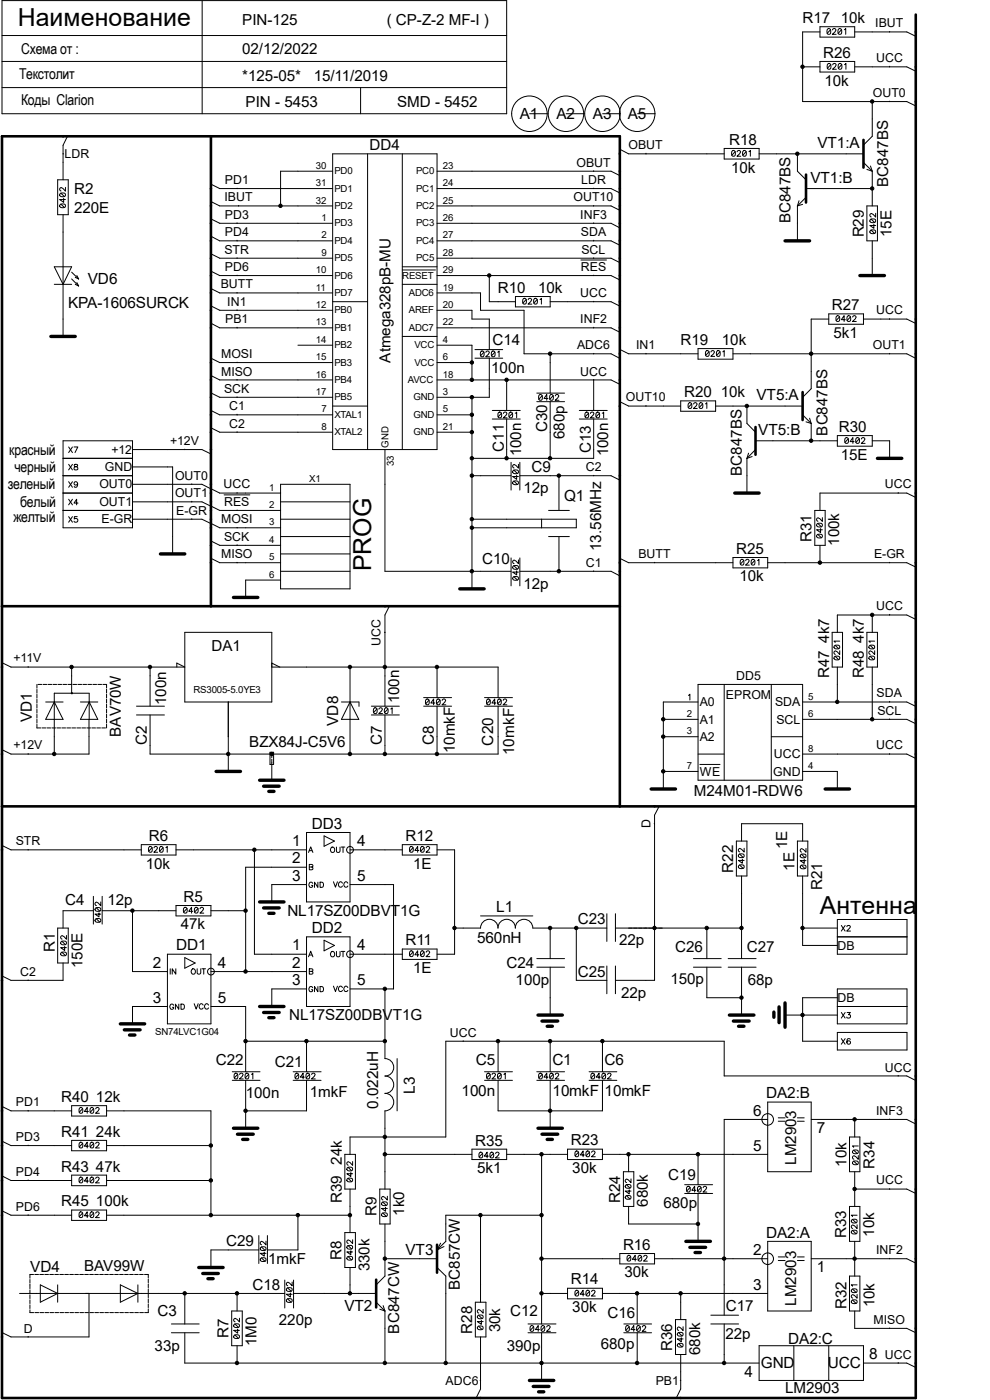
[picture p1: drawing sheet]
<svg xmlns="http://www.w3.org/2000/svg" width="210mm" height="297mm" viewBox="0 0 210 297" stroke-linecap="round" stroke-linejoin="round" font-family="sans-serif">
<defs><g id="words">
<g font-size="5.3">
<text x="3.8" y="5.6">Наименование</text>
<text x="78.7" y="121.2" transform="rotate(-90 78.7 121.2)">PROG</text>
<text x="173.9" y="193.9">Антенна</text>
</g>
<g font-size="3.3">
<text x="110.3" y="25.2">A1</text>
<text x="118" y="25.2">A2</text>
<text x="125.8" y="25.2">A3</text>
<text x="133.2" y="25.2">A5</text>
<text x="173.4" y="31.5">VT1:A</text>
<text x="171.9" y="38.8">VT1:B</text>
<text x="14.4" y="65.4">KPA-1606SURCK</text>
<text x="18.6" y="60.2">VD6</text>
<text x="160.5" y="85">VT5:A</text>
<text x="160.9" y="92.4">VT5:B</text>
<text x="119.7" y="106.4">Q1</text>
<text x="127.5" y="116.9" transform="rotate(-90 127.5 116.9)">13.56MHz</text>
<text x="6.8" y="153.2" transform="rotate(-90 6.8 153.2)">VD1</text>
<text x="71.8" y="154" transform="rotate(-90 71.8 154)">VD8</text>
<text x="92" y="158" transform="rotate(-90 92 158)">C8</text>
<text x="96.5" y="159.9" transform="rotate(-90 96.5 159.9)">10mkF</text>
<text x="104.6" y="158.2" transform="rotate(-90 104.6 158.2)">C20</text>
<text x="109" y="160.2" transform="rotate(-90 109 160.2)">10mkF</text>
<text x="62" y="179.5">1</text>
<text x="66.2" y="175.8">DD3</text>
<text x="75.7" y="179.5">4</text>
<text x="62" y="183.2">2</text>
<text x="62" y="186.9">3</text>
<text x="75.7" y="186.9">5</text>
<text x="61" y="194.3">NL17SZ00DBVT1G</text>
<text x="66.2" y="198">DD2</text>
<text x="105.3" y="193.5">L1</text>
<text x="37.4" y="201.6">DD1</text>
<text x="62" y="201.6">1</text>
<text x="75.7" y="201.6">4</text>
<text x="101.2" y="200.2">560nH</text>
<text x="32.4" y="205.3">2</text>
<text x="46.2" y="205.3">4</text>
<text x="62" y="209">3</text>
<text x="62" y="205.3">2</text>
<text x="75.7" y="209">5</text>
<text x="32.4" y="212.7">3</text>
<text x="46.2" y="212.7">5</text>
<text x="101" y="226">C5</text>
<text x="117.2" y="226">C1</text>
<text x="128.3" y="226">C6</text>
<text x="88" y="232" transform="rotate(-90 88 232)">L3</text>
<text x="97.9" y="232.6">100n</text>
<text x="117.2" y="232.6">10mkF</text>
<text x="128.3" y="232.6">10mkF</text>
<text x="162.5" y="233">DA2:B</text>
<text x="80.2" y="235.3" transform="rotate(-90 80.2 235.3)">0.022uH</text>
<text x="159.8" y="236.7">6</text>
<text x="159.8" y="244.1">5</text>
<text x="173.3" y="240.4">7</text>
<text x="162.5" y="262.6">DA2:A</text>
<text x="6.4" y="269.9">VD4</text>
<text x="86" y="266.2">VT3</text>
<text x="159.8" y="266.2">2</text>
<text x="173.3" y="269.9">1</text>
<text x="159.8" y="273.6">3</text>
<text x="73.1" y="278">VT2</text>
<text x="167.2" y="285.1">DA2:C</text>
<text x="157.9" y="292.1">4</text>
<text x="161.4" y="290.2">GND</text>
<text x="175.6" y="290.2">UCC</text>
<text x="184.4" y="288.4">8</text>
</g>
<g font-size="3.2">
<text x="51.4" y="5.3">PIN-125</text>
<text x="82" y="5.3">( CP-Z-2 MF-I )</text>
<text x="170.2" y="4.9">R17</text>
<text x="178.4" y="4.9">10k</text>
<text x="4.5" y="11.5">Схема от :</text>
<text x="51.4" y="11.6">02/12/2022</text>
<text x="4" y="16.7">Текстолит</text>
<text x="51.4" y="17.1">*125-05*</text>
<text x="66.6" y="17.1">15/11/2019</text>
<text x="174.6" y="12.2">R26</text>
<text x="4.5" y="22.2">Коды Clarion</text>
<text x="52.1" y="22.6">PIN - 5453</text>
<text x="84.2" y="22.6">SMD - 5452</text>
<text x="174.9" y="18.2">10k</text>
<text x="78.4" y="31.9">DD4</text>
<text x="154.7" y="30.7">R18</text>
<text x="15.7" y="41.1">R2</text>
<text x="155.1" y="36.7">10k</text>
<text x="188.4" y="39.6" transform="rotate(-90 188.4 39.6)">BC847BS</text>
<text x="15.7" y="45.2">220E</text>
<text x="167.7" y="47.4" transform="rotate(-90 167.7 47.4)">BC847BS</text>
<text x="183.2" y="50.4" transform="rotate(-90 183.2 50.4)">R29</text>
<text x="189.1" y="50.2" transform="rotate(-90 189.1 50.2)">15E</text>
<text x="105.6" y="62.1">R10</text>
<text x="114.1" y="62.1">10k</text>
<text x="176.5" y="65.8">R27</text>
<text x="176.8" y="71.7">5k1</text>
<text x="82.8" y="76.9" transform="rotate(-90 82.8 76.9)">Atmega328pB-MU</text>
<text x="104.5" y="73.2">C14</text>
<text x="144.4" y="73.2">R19</text>
<text x="153.2" y="73.2">10k</text>
<text x="104.2" y="79.1">100n</text>
<text x="145.1" y="84.3">R20 10k</text>
<text x="106.8" y="95.8" transform="rotate(-90 106.8 95.8)">C11</text>
<text x="116.1" y="91.7" transform="rotate(-90 116.1 91.7)">C30</text>
<text x="119.8" y="93.1" transform="rotate(-90 119.8 93.1)">680p</text>
<text x="175.5" y="92.4" transform="rotate(-90 175.5 92.4)">BC847BS</text>
<text x="178" y="91.7">R30</text>
<text x="1.9" y="96.4">красный</text>
<text x="3" y="100.1">черный</text>
<text x="110.5" y="96.8" transform="rotate(-90 110.5 96.8)">100n</text>
<text x="112.8" y="100.1">C9</text>
<text x="125.3" y="96.2" transform="rotate(-90 125.3 96.2)">C13</text>
<text x="129" y="96.8" transform="rotate(-90 129 96.8)">100n</text>
<text x="157.4" y="100.9" transform="rotate(-90 157.4 100.9)">BC847BS</text>
<text x="178.4" y="97.6">15E</text>
<text x="1.7" y="103.8">зеленый</text>
<text x="4.3" y="107.5">белый</text>
<text x="111" y="104.6">12p</text>
<text x="2.8" y="110.8">желтый</text>
<text x="102.3" y="119.7">C10</text>
<text x="156.2" y="117.5">R25</text>
<text x="172.2" y="115" transform="rotate(-90 172.2 115)">R31</text>
<text x="178.1" y="115.8" transform="rotate(-90 178.1 115.8)">100k</text>
<text x="111" y="124.9">12p</text>
<text x="156.8" y="123.4">10k</text>
<text x="175.9" y="136.4" transform="rotate(-90 175.9 136.4)">4k7</text>
<text x="183.3" y="136.4" transform="rotate(-90 183.3 136.4)">4k7</text>
<text x="44.9" y="138.2">DA1</text>
<text x="175.9" y="143.8" transform="rotate(-90 175.9 143.8)">R47</text>
<text x="183.3" y="143.8" transform="rotate(-90 183.3 143.8)">R48</text>
<text x="35.2" y="149.6" transform="rotate(-90 35.2 149.6)">100n</text>
<text x="84.7" y="149.2" transform="rotate(-90 84.7 149.2)">100n</text>
<text x="25.7" y="156.3" transform="rotate(-90 25.7 156.3)">BAV70W</text>
<text x="31.2" y="158" transform="rotate(-90 31.2 158)">C2</text>
<text x="52.9" y="158.5">BZX84J-C5V6</text>
<text x="81" y="158" transform="rotate(-90 81 158)">C7</text>
<text x="147.2" y="168.8">M24M01-RDW6</text>
<text x="31.6" y="178.4">R6</text>
<text x="86" y="178.4">R12</text>
<text x="30.9" y="184.3">10k</text>
<text x="87.6" y="184.3">1E</text>
<text x="155.5" y="185.1" transform="rotate(-90 155.5 185.1)">R22</text>
<text x="167" y="180.2" transform="rotate(-90 167 180.2)">1E</text>
<text x="168.5" y="184.7" transform="rotate(-90 168.5 184.7)">1E</text>
<text x="38.9" y="191.3">R5</text>
<text x="174.4" y="188.8" transform="rotate(-90 174.4 188.8)">R21</text>
<text x="13.8" y="192.1">C4</text>
<text x="22.8" y="192.1">12p</text>
<text x="38.4" y="197.2">47k</text>
<text x="122.6" y="196.1">C23</text>
<text x="11.6" y="201.9" transform="rotate(-90 11.6 201.9)">R1</text>
<text x="86" y="200.5">R11</text>
<text x="131.4" y="200.5">22p</text>
<text x="143.3" y="202">C26</text>
<text x="158.4" y="202">C27</text>
<text x="17.5" y="205.4" transform="rotate(-90 17.5 205.4)">150E</text>
<text x="87.6" y="206.4">1E</text>
<text x="107.4" y="205.4">C24</text>
<text x="109.4" y="209">100p</text>
<text x="122.6" y="207.2">C25</text>
<text x="142.2" y="208.7">150p</text>
<text x="158.7" y="209">68p</text>
<text x="131.7" y="211.6">22p</text>
<text x="61.3" y="216.5">NL17SZ00DBVT1G</text>
<text x="45.8" y="226">C22</text>
<text x="58.3" y="226.4">C21</text>
<text x="13" y="233.8">R40</text>
<text x="20.4" y="233.8">12k</text>
<text x="52.2" y="233">100n</text>
<text x="65.7" y="232.7">1mkF</text>
<text x="13" y="241.2">R41</text>
<text x="20.4" y="241.2">24k</text>
<text x="100.8" y="243">R35</text>
<text x="121.1" y="243">R23</text>
<text x="13" y="248.5">R43</text>
<text x="20.4" y="248.5">47k</text>
<text x="72.5" y="247.1" transform="rotate(-90 72.5 247.1)">24k</text>
<text x="101.2" y="248.9">5k1</text>
<text x="121.4" y="248.9">30k</text>
<text x="141.8" y="250.4">C19</text>
<text x="168.9" y="247.1" transform="rotate(-90 168.9 247.1)">LM2903</text>
<text x="179.6" y="247.5" transform="rotate(-90 179.6 247.5)">10k</text>
<text x="185.5" y="247.9" transform="rotate(-90 185.5 247.9)">R34</text>
<text x="13" y="255.9">R45</text>
<text x="20.4" y="255.9">100k</text>
<text x="72.5" y="255.3" transform="rotate(-90 72.5 255.3)">R39</text>
<text x="85.8" y="257.9" transform="rotate(-90 85.8 257.9)">1k0</text>
<text x="131.5" y="255.3" transform="rotate(-90 131.5 255.3)">R24</text>
<text x="137.5" y="256" transform="rotate(-90 137.5 256)">680k</text>
<text x="140.8" y="256.3">680p</text>
<text x="79.9" y="258.1" transform="rotate(-90 79.9 258.1)">R9</text>
<text x="179.5" y="262.7" transform="rotate(-90 179.5 262.7)">R33</text>
<text x="185.5" y="262.3" transform="rotate(-90 185.5 262.3)">10k</text>
<text x="17.8" y="269.6">BAV99W</text>
<text x="48" y="264.4">C29</text>
<text x="56.9" y="268.1">1mkF</text>
<text x="72.5" y="267.3" transform="rotate(-90 72.5 267.3)">R8</text>
<text x="78.4" y="269.7" transform="rotate(-90 78.4 269.7)">330k</text>
<text x="132.2" y="265.1">R16</text>
<text x="53.6" y="273.6">C18</text>
<text x="97.6" y="273.7" transform="rotate(-90 97.6 273.7)">BC857CW</text>
<text x="121.1" y="272.5">R14</text>
<text x="132.5" y="271">30k</text>
<text x="33.4" y="279.2">C3</text>
<text x="59.2" y="281">220p</text>
<text x="108.2" y="279.2">C12</text>
<text x="121.4" y="278.4">30k</text>
<text x="128.9" y="279.5">C16</text>
<text x="154" y="278.1">C17</text>
<text x="168.9" y="277" transform="rotate(-90 168.9 277)">LM2903</text>
<text x="179.6" y="277.8" transform="rotate(-90 179.6 277.8)">R32</text>
<text x="185.5" y="277.4" transform="rotate(-90 185.5 277.4)">10k</text>
<text x="32.8" y="286.6">33p</text>
<text x="48.5" y="283.9" transform="rotate(-90 48.5 283.9)">R7</text>
<text x="54.4" y="285.6" transform="rotate(-90 54.4 285.6)">1M0</text>
<text x="84.7" y="282.9" transform="rotate(-90 84.7 282.9)">BC847CW</text>
<text x="100.2" y="283" transform="rotate(-90 100.2 283)">R28</text>
<text x="106.1" y="282.7" transform="rotate(-90 106.1 282.7)">30k</text>
<text x="107.5" y="286.6">390p</text>
<text x="127.5" y="286.2">680p</text>
<text x="142.6" y="286.6" transform="rotate(-90 142.6 286.6)">R36</text>
<text x="148.5" y="287.4" transform="rotate(-90 148.5 287.4)">680k</text>
<text x="153.9" y="284">22p</text>
<text x="166.5" y="295.4">LM2903</text>
</g>
<g font-size="2.6">
<text x="185.7" y="5.8">IBUT</text>
<text x="185.8" y="13.2">UCC</text>
<text x="185.2" y="20.6">OUT0</text>
<text x="13.7" y="33.5">LDR</text>
<text x="122.3" y="35.3">OBUT</text>
<text x="133.3" y="31.7">OBUT</text>
<text x="47.7" y="39">PD1</text>
<text x="123.3" y="39">LDR</text>
<text x="47.6" y="42.7">IBUT</text>
<text x="47.7" y="46.4">PD3</text>
<text x="121.7" y="42.7">OUT10</text>
<text x="123.1" y="46.4">INF3</text>
<text x="47.6" y="53.8">STR</text>
<text x="47.7" y="50.1">PD4</text>
<text x="123.2" y="50.1">SDA</text>
<text x="123.4" y="53.8">SCL</text>
<text x="47.7" y="57.5">PD6</text>
<text x="123.2" y="57.5">RES</text>
<text x="46.8" y="61.2">BUTT</text>
<text x="48.2" y="64.9">IN1</text>
<text x="123.1" y="63">UCC</text>
<text x="47.8" y="68.6">PB1</text>
<text x="123.1" y="68.6">INF2</text>
<text x="185.8" y="66.7">UCC</text>
<text x="46.9" y="75.9">MOSI</text>
<text x="122.4" y="74.1">ADC6</text>
<text x="135" y="74.1">IN1</text>
<text x="185.2" y="74.1">OUT1</text>
<text x="46.9" y="79.7">MISO</text>
<text x="47.5" y="83.4">SCK</text>
<text x="123.1" y="79.7">UCC</text>
<text x="48.6" y="87">C1</text>
<text x="132.8" y="85.2">OUT10</text>
<text x="36.1" y="94.4">+12V</text>
<text x="48.6" y="90.7">C2</text>
<text x="22.3" y="99.9">GND</text>
<text x="23.6" y="96.3">+12</text>
<text x="37.1" y="101.8">OUT0</text>
<text x="124.2" y="99.9">C2</text>
<text x="21.1" y="103.6">OUT0</text>
<text x="21.1" y="107.4">OUT1</text>
<text x="37.1" y="105.5">OUT1</text>
<text x="47.4" y="103.6">UCC</text>
<text x="47.5" y="107.4">RES</text>
<text x="187.7" y="103.6">UCC</text>
<text x="21.5" y="111">E-GR</text>
<text x="37.4" y="109.2">E-GR</text>
<text x="46.9" y="111">MOSI</text>
<text x="46.9" y="118.4">MISO</text>
<text x="47.5" y="114.7">SCK</text>
<text x="135.4" y="118.4">BUTT</text>
<text x="185.4" y="118.4">E-GR</text>
<text x="124.2" y="120.3">C1</text>
<text x="185.8" y="129.5">UCC</text>
<text x="80.7" y="137" transform="rotate(-90 80.7 137)">UCC</text>
<text x="2.8" y="140.5">+11V</text>
<text x="148.5" y="149.8">A0</text>
<text x="154" y="148.3">EPROM</text>
<text x="156.2" y="144.3">DD5</text>
<text x="164.4" y="149.8">SDA</text>
<text x="186" y="148">SDA</text>
<text x="148.5" y="153.5">A1</text>
<text x="164.7" y="153.5">SCL</text>
<text x="186.1" y="151.6">SCL</text>
<text x="2.8" y="159">+12V</text>
<text x="148.5" y="157.2">A2</text>
<text x="164.2" y="160.9">UCC</text>
<text x="185.8" y="159">UCC</text>
<text x="148.5" y="164.5">WE</text>
<text x="164" y="164.5">GND</text>
<text x="3.3" y="179.3">STR</text>
<text x="138" y="175.7" transform="rotate(-90 138 175.7)">D</text>
<text x="177.6" y="201.5">DB</text>
<text x="4.3" y="207">C2</text>
<text x="177.6" y="212.6">DB</text>
<text x="95.4" y="219.9">UCC</text>
<text x="187.7" y="227.3">UCC</text>
<text x="3.4" y="234.7">PD1</text>
<text x="185.8" y="236.6">INF3</text>
<text x="3.4" y="242.1">PD3</text>
<text x="3.4" y="249.5">PD4</text>
<text x="185.8" y="251.3">UCC</text>
<text x="3.4" y="256.8">PD6</text>
<text x="185.8" y="266.1">INF2</text>
<text x="185.3" y="280.8">MISO</text>
<text x="5" y="282.7">D</text>
<text x="94.5" y="293.8">ADC6</text>
<text x="139.1" y="293.8">PB1</text>
<text x="187.7" y="288.2">UCC</text>
</g>
<g font-size="2">
<text x="67" y="35.8">30</text>
<text x="93.9" y="35.8">23</text>
<text x="67" y="39.5">31</text>
<text x="71" y="40.7">PD1</text>
<text x="71" y="37">PD0</text>
<text x="88.3" y="40.7">PC1</text>
<text x="88.3" y="37">PC0</text>
<text x="93.9" y="39.5">24</text>
<text x="67" y="43.2">32</text>
<text x="68.2" y="46.9">1</text>
<text x="71" y="44.4">PD2</text>
<text x="88.3" y="44.4">PC2</text>
<text x="93.9" y="43.2">25</text>
<text x="93.9" y="46.9">26</text>
<text x="68.2" y="50.6">2</text>
<text x="71" y="51.7">PD4</text>
<text x="71" y="48">PD3</text>
<text x="88.3" y="51.7">PC4</text>
<text x="88.3" y="48">PC3</text>
<text x="93.9" y="50.6">27</text>
<text x="67" y="58">10</text>
<text x="68.2" y="54.3">9</text>
<text x="71" y="55.5">PD5</text>
<text x="71" y="59.1">PD6</text>
<text x="85.3" y="59.1">RESET</text>
<text x="88.3" y="55.5">PC5</text>
<text x="93.9" y="54.3">28</text>
<text x="93.9" y="58">29</text>
<text x="67" y="65.3">12</text>
<text x="67" y="61.6">11</text>
<text x="71" y="62.8">PD7</text>
<text x="86.7" y="62.8">ADC6</text>
<text x="93.9" y="65.3">20</text>
<text x="93.9" y="61.6">19</text>
<text x="67" y="69">13</text>
<text x="71" y="66.5">PB0</text>
<text x="71" y="70.2">PB1</text>
<text x="86.7" y="66.5">AREF</text>
<text x="86.7" y="70.2">ADC7</text>
<text x="93.9" y="69">22</text>
<text x="67" y="76.4">15</text>
<text x="67" y="72.7">14</text>
<text x="71" y="77.6">PB3</text>
<text x="71" y="73.9">PB2</text>
<text x="87.9" y="77.6">VCC</text>
<text x="87.9" y="73.9">VCC</text>
<text x="93.9" y="76.4">6</text>
<text x="93.9" y="72.7">4</text>
<text x="67" y="83.8">17</text>
<text x="67" y="80.1">16</text>
<text x="71" y="81.3">PB4</text>
<text x="86.5" y="81.3">AVCC</text>
<text x="93.9" y="83.8">3</text>
<text x="93.9" y="80.1">18</text>
<text x="68.2" y="87.5">7</text>
<text x="71" y="85">PB5</text>
<text x="71" y="88.6">XTAL1</text>
<text x="87.7" y="85">GND</text>
<text x="87.7" y="88.6">GND</text>
<text x="93.9" y="87.5">5</text>
<text x="68.2" y="91.2">8</text>
<text x="71" y="92.4">XTAL2</text>
<text x="82.4" y="95" transform="rotate(-90 82.4 95)">GND</text>
<text x="87.7" y="92.4">GND</text>
<text x="93.9" y="91.2">21</text>
<text x="83.6" y="98.9" transform="rotate(-90 83.6 98.9)">33</text>
<text x="57.1" y="104.1">1</text>
<text x="57.1" y="107.8">2</text>
<text x="65.6" y="102.3">X1</text>
<text x="57.1" y="111.5">3</text>
<text x="57.1" y="115.2">4</text>
<text x="57.1" y="118.9">5</text>
<text x="57.1" y="122.6">6</text>
<text x="41.1" y="146.9">RS3005-5.0YE3</text>
<text x="171.4" y="148.4">5</text>
<text x="145.7" y="152.1">2</text>
<text x="145.7" y="155.8">3</text>
<text x="171.4" y="152.1">6</text>
<text x="171.4" y="159.5">8</text>
<text x="145.7" y="163.2">7</text>
<text x="171.4" y="163.2">4</text>
<text x="32.9" y="219.7">SN74LVC1G04</text>
</g>
</g></defs>
<g fill="none" stroke="#000" stroke-width=".21">
<path d="M.4 .1h107.1v24h-107.1zM.4 13h107.1M.4 18.6h107.1M.4 7.5h107.1M42.9 .1v24M76.5 18.6v5.5M170.3 14.2h3.6M173.9 6.8h-3.6v14.7h22.1l1.9 1M173.9 5.7h7.4v2.2h-7.4zM173.9 13h7.4v2.3h-7.4zM175.6 6.1a.37 .37 0 0 1 .6 .2v.8l-.1 .1h-.5l-.2-.4zM175.6 13.5a.37 .37 0 0 1 .6 .2v.8l-.1 .1h-.5l-.1-.4z"/>
<path d="M176.2 6.3l-.7 .8M176.2 13.7l-.7 .8M176.6 6.4a.36 .36 0 0 1 .4-.4 .36 .36 0 0 1 .3 .4l-.7 .9h.8M176.7 13.8a.36 .36 0 0 1 .4-.4 .36 .36 0 0 1 .3 .4l-.8 .9h.8M177.9 6.1a.37 .37 0 0 1 .6 .2v.8l-.1 .1h-.5l-.1-.4zM178 13.5a.37 .37 0 0 1 .6 .2v.8l-.2 .1h-.4l-.2-.4zM178.5 6.3l-.7 .8M178.6 13.7l-.8 .8M179.1 6.3l.3-.2v1.2M179.2 13.7l.3-.2v1.2M181.3 14.2h11.1l1.9 .9M181.3 6.8h11.1l1.9 .9"/>
<path d="M188.7 6.7v.1M188.7 14.1v.1M12.2 38.1h2.3v7.5h-2.3zM13.4 32.6h.1M13.9 39.8v.8l-.9-.8a.36 .36 0 0 0-.4 .3 .36 .36 0 0 0 .4 .4M14.3 28.9l-.9 1.9v7.3M44.7 39.1l1.9 .9h24M50.3 39.9v.1M70.6 32.6h22.1v62.8h-22.1zM70.6 36.3h-11.1v7.4M78 32.6v62.8M85.3 32.6v62.8"/>
<path d="M92.7 36.3h36.9l1.9 1M112.4 24.1h3.6M120.1 24.1h3.7M125.9 36.2v.1M125.9 39.9v.1M127.8 24.1h3.7M131.5 31.7l1.8 .9h20.3M135.3 24.1h3.6M137 32.5v.1M153.6 31.5h7.4v2.2h-7.4zM155.4 32a.37 .37 0 0 1 .6 .2v.7l-.2 .2h-.4l-.2-.5zM156 32.2l-.8 .7"/>
<path d="M156.4 32.2a.36 .36 0 0 1 .4-.3 .36 .36 0 0 1 .3 .4l-.8 .8h.8M157.7 32a.37 .37 0 0 1 .6 .2v.7l-.1 .2h-.5l-.2-.5zM158.3 32.2l-.7 .7M158.9 32.2l.3-.3v1.2M161 32.6h22.2M169.2 32.6v3.7l1.8 1.8M183.2 34.5l1.8 1.8M183.9 35.9l1.1 .4M184.7 35.2l.3 1.1M185 21.5v7.4l-1.8 1.9M185 36.3v7.4M188.7 21.5h.1"/>
<path d="M11.5 56.6h3.7l-1.8 3.7zM12.7 43.4l1-.1 .2 .3a.63 .63 0 0 1-.6 .5 .63 .63 0 0 1-.6-.5zM12.7 41.1l1-.1 .2 .3a.63 .63 0 0 1-.6 .4 .63 .63 0 0 1-.6-.4zM12.9 43.3l.8 .7M12.9 41l.8 .7M13.4 45.6v25.8M13.5 42.1v.8l-.8-.6h1.2M15.2 57.7l1.5 1.5M15.2 59.2l1.5 1.5M16 58.8l.7 .4M16.3 58.5l.4 .7M16.3 59.9l.4 .8"/>
<path d="M44.7 57.5l1.9 1h24M44.7 50.1l1.9 1h24M44.7 53.8l1.9 1h24M44.7 46.4l1.9 1h24M44.7 42.8l1.9 .9h24M50.3 47.3v.1M50.3 51v.1M50.3 54.7v.1M50.3 58.4v.1M50.6 43.6v.1M85.3 56.6h7.4M85.3 57.3h7.1"/>
<path d="M92.7 58.5h36.9l1.9 .9M92.7 51.1h36.9l1.9 .9M92.7 47.4h36.9l1.9 .9M92.7 40h36.9l1.9 .9M92.7 43.7h36.9l1.9 .9M92.7 54.8h36.9l1.9 .9M103.8 58.5v5.5h5.5M123.2 55.2h5.5M125.9 43.6v.1M125.9 47.3v.1M125.9 51v.1M125.9 54.7v.1"/>
<path d="M125.9 58.4v.1M169.2 43.7v7.4M169.5 42.6l-.3 1.1M170.3 43.3l-1.1 .4M171 40h14M171 41.9l-1.8 1.8M183.9 43.7h2.2v7.4h-2.2zM184.6 48.9l.9-.1 .3 .3a.63 .63 0 0 1-.7 .5 .63 .63 0 0 1-.6-.5zM184.6 46.6l.9-.1 .3 .3a.63 .63 0 0 1-.7 .5 .63 .63 0 0 1-.6-.5zM184.8 48.8l.7 .7M184.8 46.5l.7 .7M185 51.1v7.4"/>
<path d="M185.4 47.6v.8l-.9-.6h1.3M185.8 45.3v.8l-.9-.8a.36 .36 0 0 0-.4 .3 .36 .36 0 0 0 .3 .4M11.5 60.3h3.7M16 60.3l.7 .4M44.7 79.7l1.9 .9h24M44.7 76l1.9 .9h24M44.7 68.6l1.9 1h24M44.7 64.9l1.9 .9h24M44.7 61.2l1.9 .9h24M50.3 62.1h.1M50.3 65.7v.1M50.3 69.4v.2"/>
<path d="M50.3 76.8v.1M63.2 73.2h7.4M70.6 64h7.4M85.3 60.3h7.4M85.3 71.4h7.4M92.7 62.1h9.2v3.7h9.3v9.3h18.4l1.9 .9M92.7 65.8h7.4v1.9h3.7v6.5M92.7 73.2h7.4v7.4M92.7 69.6h36.9l1.9 .9M92.7 76.9h7.4M100.8 76h5.8M100.8 74.2h5.8"/>
<path d="M102.1 74.5a.37 .37 0 0 1 .6 .2v.8l-.2 .1h-.4l-.2-.4zM102.7 74.7l-.8 .8M103.1 74.8a.36 .36 0 0 1 .4-.3 .36 .36 0 0 1 .3 .3l-.8 .9h.8M103.8 76v8.3h-11.1M104.4 74.5a.37 .37 0 0 1 .6 .2v.8l-.1 .1h-.5l-.2-.4zM105 74.7l-.7 .8M105.6 74.7l.3-.2v1.2M109.3 62.9h7.4v2.2h-7.4zM111 63.4a.37 .37 0 0 1 .6 .1v.8l-.1 .2h-.5l-.1-.5zM111.6 63.5l-.7 .8M112.1 63.6a.36 .36 0 0 1 .4-.3 .36 .36 0 0 1 .3 .4l-.8 .8h.8M113.4 63.4a.37 .37 0 0 1 .6 .1v.8l-.2 .2h-.4l-.2-.5z"/>
<path d="M114 63.5l-.8 .8M114.6 63.5l.3-.2v1.2M116.7 75.1v8.3M116.7 64h12.9l1.9 .9M125.9 63.9v.1M125.9 69.4v.2M125.9 75v.1M131.5 74.1l1.8 1h14.8M137 75v.1M148.1 74h7.4v2.2h-7.4zM149.8 74.5a.37 .37 0 0 1 .6 .1v.8l-.1 .2h-.5l-.2-.5zM150.4 74.6l-.7 .8"/>
<path d="M150.8 74.7a.36 .36 0 0 1 .4-.3 .36 .36 0 0 1 .4 .4l-.8 .8h.8M152.1 74.5a.37 .37 0 0 1 .6 .1v.8l-.1 .2h-.5l-.1-.5zM152.7 74.6l-.7 .8M153.3 74.6l.3-.2v1.2M155.5 75.1h36.9l1.9 .9M175.8 67.7h-3.7v14.8l-1.8 1.8M175.8 66.6h7.4v2.2h-7.4zM177.5 67.1a.37 .37 0 0 1 .6 .1v.8l-.1 .2h-.5l-.2-.5zM178.1 67.2l-.7 .8M179.3 67.8h-.8l.6-.8v1.2M179.8 67.1a.37 .37 0 0 1 .6 .1v.8l-.1 .2h-.5l-.1-.5zM180.4 67.2l-.7 .8"/>
<path d="M180.9 67.3a.36 .36 0 0 1 .4-.3 .36 .36 0 0 1 .3 .4l-.8 .8h.9M183.2 67.7h9.2l1.9 .9M188.7 67.6v.1M188.7 75v.1M13.4 93.5h14.7v18.5h-14.7zM13.4 97.2h14.7M14.6 98.5l.8 1.2M14.6 94.8l.8 1.2M15.4 98.5l-.8 1.2M15.4 94.8l-.8 1.2M15.7 94.8h.8l-.6 1.2M15.8 98.6v.3l.5 .2 .2 .2a.38 .38 0 0 1-.5 .4 .38 .38 0 0 1-.1-.6l.4-.1 .2-.3-.3-.2z"/>
<path d="M28.1 95.4h14.7l1.9 .9M28.1 99.1h8.5v18.4M39.2 95.3v.1M44.7 90.8l1.9 .9h24M44.7 87.1l1.9 .9h24M44.7 83.4l1.9 .9h24M50.3 80.5v.1M50.3 84.2v.1M50.3 87.9v.1M50.3 91.6v.1M70.6 86.1h7.4M81.7 95.4v25.8h26.7"/>
<path d="M92.7 80.6h36.9l1.9 .9M92.7 91.7h7.4M92.7 88h7.4M100.1 84.3v40.6M104.4 88.9h6M104.4 87.1h6M105.8 87.5a.37 .37 0 0 1 .6 .2v.7l-.1 .2h-.5l-.2-.5zM106.4 87.7l-.7 .7M106.8 87.7a.36 .36 0 0 1 .4-.3 .36 .36 0 0 1 .3 .4l-.7 .8h.8M107.5 80.6v6.5M107.5 88.9v8.3M108.1 87.5a.37 .37 0 0 1 .6 .2v.7l-.1 .2h-.5l-.2-.5z"/>
<path d="M108.4 98.1v5.9M108.7 87.7l-.7 .7M108.8 99.9l1-.2 .2 .3a.63 .63 0 0 1-.6 .5 .63 .63 0 0 1-.6-.5zM109 99.7l.8 .8M109.3 87.7l.3-.3v1.2M110 98.5v.8l-.9-.7a.36 .36 0 0 0-.4 .3 .36 .36 0 0 0 .4 .4M110.3 98.1v5.9M113.9 83.4h5.9M113.9 85.2h5.9M114.4 83.8a.37 .37 0 0 1 .6 .1v.8l-.1 .2h-.5l-.1-.5zM115 83.9l-.7 .8M116.2 84.5h-.8l.6-.8v1.2"/>
<path d="M116.7 85.2v12M116.8 83.8a.37 .37 0 0 1 .5 .1v.8l-.1 .2h-.4l-.2-.5zM117.3 83.9l-.7 .8M117.8 84a.36 .36 0 0 1 .4-.3 .36 .36 0 0 1 .3 .4l-.7 .8h.8M122.9 88.9h5.9M122.9 87.1h5.9M124.2 87.5a.37 .37 0 0 1 .6 .2v.7l-.1 .2h-.5l-.1-.5zM124.8 87.7l-.7 .7M125.3 87.7a.36 .36 0 0 1 .4-.3 .36 .36 0 0 1 .3 .4l-.8 .8h.8M125.9 80.5v6.6M125.9 88.9v8.3h-25.8M126.6 87.5a.37 .37 0 0 1 .6 .2v.7l-.2 .2h-.4l-.2-.5z"/>
<path d="M127.2 87.7l-.8 .7M127.8 87.7l.3-.3v1.2M131.5 85.2l1.8 .9h11.1M137 86.1h.1M144.4 85h7.4v2.2h-7.4zM146.1 85.5a.37 .37 0 0 1 .6 .2v.7l-.1 .2h-.5l-.1-.5zM146.7 85.7l-.7 .7M147.2 85.7a.36 .36 0 0 1 .4-.3 .36 .36 0 0 1 .3 .4l-.8 .9h.8M148.5 85.5a.37 .37 0 0 1 .6 .2v.7l-.2 .2h-.4l-.2-.5zM149.1 85.7l-.8 .7M149.6 85.7l.3-.3v1.3M151.8 86.1h18.5"/>
<path d="M158.5 86.1v3.7l1.8 1.9M158.5 97.2v7.4M158.8 96.1l-.3 1.1M159.6 96.9l-1.1 .3M160.3 93.5h17.3M160.3 95.4l-1.8 1.8M170.3 88l1.8 1.8M171 89.5l1.1 .3M171.7 88.7l.4 1.1M172.1 89.8v3.7M177.6 92.4h7.4v2.3h-7.4zM179.4 92.9a.37 .37 0 0 1 .6 .2v.8l-.2 .1h-.4l-.2-.4z"/>
<path d="M180 93.1l-.8 .8M181.2 93.7h-.9l.6-.9v1.3M181.7 92.9a.37 .37 0 0 1 .6 .2v.8l-.1 .1h-.5l-.2-.4zM182.3 93.1l-.7 .8M182.8 93.1a.36 .36 0 0 1 .4-.3 .36 .36 0 0 1 .3 .4l-.8 .9h.8M185 93.5h3.7v3.7M13.4 108.3h14.7M13.4 104.6h14.7M13.4 100.9h14.7M14.6 102.2l.8 1.2M14.6 105.9l.8 1.2M14.6 109.6l.8 1.2"/>
<path d="M15.4 102.2l-.8 1.2M15.4 105.9l-.8 1.2M15.4 109.6l-.8 1.2M16.4 109.6h-.6l-.1 .5a.43 .43 0 0 1 .7 0 .43 .43 0 0 1-.1 .6 .43 .43 0 0 1-.6-.1M16.5 102.6a.38 .38 0 0 1-.5 .4 .38 .38 0 0 1-.2-.6 .38 .38 0 0 1 .6 0l.1 .2a.58 .58 0 0 1-.5 .8l-.3-.2M16.6 106.7h-.9l.6-.8v1.2M28.1 106.5h14.7l1.9 .9M28.1 110.2h14.7l1.9 .9M28.1 102.7h14.7l1.9 1M40.7 102.7h.1M40.7 106.3v.2M40.7 110.1v.1"/>
<path d="M44.7 118.4l1.9 1h12.9M44.7 114.8l1.9 .9h12.9M44.7 107.4l1.9 .9h12.9M44.7 103.7l1.9 .9h12.9M44.7 111l1.9 1h12.9M47.5 105h5.5M50.3 104.5v.1M50.3 108.2v.1M50.3 111.9v.1M50.3 115.6v.1M50.3 119.3v.1M59.5 102.7h14.8v22.2h-14.8z"/>
<path d="M59.5 110.2h14.8M59.5 106.5h14.8M59.5 113.8h14.8M59.5 117.5h14.8M100.1 100.9h8.3M100.1 110.2h22.2v1.8h-22.2M108.4 118.4v5.9M108.8 102.2l1-.1 .2 .3a.63 .63 0 0 1-.6 .4 .63 .63 0 0 1-.6-.4zM109 102.1l.8 .7M109.6 100.8v.9l-.8-.6h1.2M110 118.8v.8l-.9-.8a.36 .36 0 0 0-.4 .3 .36 .36 0 0 0 .4 .4M110.3 100.9h19.3l1.9 1"/>
<path d="M110.3 118.4v5.9M114.9 110.2v1.8M116.4 108.3h4.4M116.4 113.8h4.4M118.6 100.9v7.4M118.6 113.8v7.4M125.9 100.8v.1M131.5 118.4l1.8 1h22.2M138.9 119.3v.1M155.5 118.3h7.4v2.2h-7.4zM157.2 118.7a.37 .37 0 0 1 .6 .2v.8l-.2 .1h-.4l-.2-.4zM157.8 118.9l-.7 .8"/>
<path d="M158.2 119a.36 .36 0 0 1 .4-.4 .36 .36 0 0 1 .3 .4l-.7 .9h.8M159.5 118.7a.37 .37 0 0 1 .6 .2v.8l-.1 .1h-.5l-.2-.4zM160.1 118.9l-.7 .8M160.7 118.9l.3-.2v1.2M162.9 119.4h29.5l1.9 .9M172.8 108.3h2.2v7.4h-2.2zM173.3 113.5l.9-.1 .3 .3a.63 .63 0 0 1-.7 .4 .63 .63 0 0 1-.6-.4zM173.3 111.2l.9-.2 .3 .3a.63 .63 0 0 1-.7 .5 .63 .63 0 0 1-.6-.5zM173.5 113.4l.7 .7M173.5 111l.7 .8M173.9 115.7v3.7M174.1 112.1v.9l-.9-.6h1.3"/>
<path d="M174.5 109.8v.8l-.9-.7a.36 .36 0 0 0-.4 .3 .36 .36 0 0 0 .3 .4M188.7 119.3v.1M190.5 104.5v.1M194.3 105.5l-1.9-.9h-18.5v3.7M39.2 134.2h18.5v14.7h-18.5zM59.5 121.2h14.8M59.5 123.1h-7.4v3.6M81.6 134.2h.1M82.6 128.6l-.9 1.9v19.3M108.8 122.5l1-.2 .2 .3a.63 .63 0 0 1-.6 .5 .63 .63 0 0 1-.6-.5zM108.8 120.1l1-.1 .2 .3a.63 .63 0 0 1-.6 .5 .63 .63 0 0 1-.6-.5zM109 122.3l.8 .8"/>
<path d="M109 120l.8 .7M109.6 121.1v.9l-.8-.6h1.2M110.3 121.2h19.3l1.9 1M125.9 121.1v.1M176.5 134.2h2.2v7.3h-2.2zM177 139.4l.9-.2 .2 .3a.63 .63 0 0 1-.6 .5 .63 .63 0 0 1-.6-.5zM177 137l.9-.1 .2 .3a.63 .63 0 0 1-.6 .5 .63 .63 0 0 1-.6-.5zM177.2 139.2l.7 .8M177.2 136.9l.7 .7M178.1 138v.9l-.8-.8a.36 .36 0 0 0-.4 .3 .36 .36 0 0 0 .3 .4M178.1 136h-1.2l.3 .3M183.9 134.2h2.2v7.3h-2.2z"/>
<path d="M184.4 139.4l.9-.2 .2 .3a.63 .63 0 0 1-.6 .5 .63 .63 0 0 1-.6-.5zM184.4 137l.9-.1 .2 .3a.63 .63 0 0 1-.6 .5 .63 .63 0 0 1-.6-.5zM184.6 139.2l.7 .8M184.6 136.9l.7 .7M185 130.5v3.7M185.5 138v.9l-.8-.8a.36 .36 0 0 0-.4 .3 .36 .36 0 0 0 .3 .4M185.5 136h-1.2l.3 .3M188.7 130.3v.2M194.3 131.4l-1.9-.9h-14.8v3.7M.4 140.6l1.9 .9h36.9l-1.7-.8v.8M6 141.4v.1M6 159.9v.1"/>
<path d="M9.7 148.9h3.7M11.5 148.9l1.9 3.7h-3.7zM15.2 141.5v5.6M17.1 148.9h3.6M18.9 152.6v7.4h-16.6l-1.9-1M18.9 147.1h-7.4v12.9M18.9 148.9l1.8 3.7h-3.6zM18.9 147.1v5.5M29 149.8h5.9M29 151.7h5.9M31.8 141.5v8.3M48.4 148.9v14.8"/>
<path d="M57.3 159.6h.7v2.6h-.7zM57.7 160v.7M57.7 141.5h48v6.5M57.7 140.7l1.7 .8M72.4 148.9h3.7M74.3 141.5v18.5M74.3 148.9l1.8 3.7h-3.7zM76.2 148.9v1M78.8 149.8h5.9M78.8 151.7h5.9M79.4 150.2a.37 .37 0 0 1 .6 .2v.8l-.2 .1h-.4l-.2-.4zM80 150.4l-.8 .8"/>
<path d="M80.4 150.5a.36 .36 0 0 1 .4-.4 .36 .36 0 0 1 .3 .4l-.8 .9h.9M81.7 151.7v8.3M81.7 150.2a.37 .37 0 0 1 .6 .2v.8l-.1 .1h-.5l-.2-.4zM82.3 150.4l-.7 .8M82.9 150.4l.3-.2v1.2M89.9 149.8h5.9M89.9 148h5.9M90.4 148.4a.37 .37 0 0 1 .6 .1v.8l-.1 .2h-.5l-.1-.5zM91 148.5l-.7 .8M92.2 149.1h-.8l.6-.8v1.2M92.7 141.5v6.5M92.7 149.8v10.2"/>
<path d="M92.8 148.4a.37 .37 0 0 1 .5 .1v.8l-.1 .2h-.4l-.2-.5zM93.3 148.5l-.7 .8M93.8 148.6a.36 .36 0 0 1 .4-.3 .36 .36 0 0 1 .3 .4l-.7 .8h.8M102.8 149.8h5.9M102.8 148h5.9M103.4 148.4a.37 .37 0 0 1 .6 .1v.8l-.2 .2h-.4l-.2-.5zM104 148.5l-.7 .8M105.2 149.1h-.8l.5-.8v1.2M105.7 149.8v10.2h-73.9v-8.3M105.7 148.4a.37 .37 0 0 1 .6 .1v.8l-.1 .2h-.5l-.2-.5zM106.3 148.5l-.7 .8M106.8 148.6a.36 .36 0 0 1 .4-.3 .36 .36 0 0 1 .3 .4l-.8 .8h.8"/>
<path d="M140.7 152.6h7.4M140.7 156.3h7.4M146 147.5l.3-.2v1.2M148.1 148.9h-7.4v18.5M148.1 145.2h22.2v20.3h-22.2zM148.1 160h5.5M153.6 145.2v20.3M163.6 156.3h6.7M163.6 145.2v20.3M170.3 160h22.1l1.9 .9M170.3 152.6h22.1l1.9 .9M170.3 148.9h22.1l1.9 1"/>
<path d="M177.6 141.5v7.4M185 141.5v11.1M188.7 148.8v.1M188.7 152.5v.1M188.7 159.9v.1M.4 179.4l1.9 .9h27.7M30 179.2h7.3v2.2h-7.3zM31.7 179.7a.37 .37 0 0 1 .6 .1v.8l-.2 .2h-.4l-.2-.5zM32.3 179.8l-.8 .8M32.7 179.9a.36 .36 0 0 1 .4-.3 .36 .36 0 0 1 .3 .4l-.8 .8h.8M34 179.7a.37 .37 0 0 1 .6 .1v.8l-.1 .2h-.5l-.2-.5zM34.6 179.8l-.7 .8"/>
<path d="M35.2 179.8l.3-.2v1.2M57.7 161.1v4.4M65 176.6h9.3v14.7h-9.3zM68.7 177.3l2.3 1.1-2.3 1.1zM70.2 179.9a.53 .53 0 0 1 .8 .3 .53 .53 0 0 1-.6 .6l-.3-.4zM71.4 179.7v1l.3 .1h.3l.1-.2v-.9M72.4 179.7h.8M72.8 179.7v1.1M85.3 179.2h7.4v2.2h-7.4zM87 179.7a.37 .37 0 0 1 .6 .1v.8l-.1 .2h-.5l-.1-.5zM87.6 179.8l-.7 .8M89.4 179.7a.37 .37 0 0 1 .6 .1v.8l-.2 .2h-.4l-.2-.5z"/>
<path d="M90 179.8l-.8 .8M90.4 179.9a.36 .36 0 0 1 .4-.3 .36 .36 0 0 1 .3 .4l-.7 .8h.8M138.8 174.8h.1M139.8 171.1l-.9 1.8v35.1h-8.3M140.7 163.7h7.4M148.5 162.2h4.2M156.2 178.4h2.3v7.4h-2.3zM157.3 178.4v-3.6h13v3.6M157.9 180v.8l-.9-.8a.36 .36 0 0 0-.4 .3 .36 .36 0 0 0 .3 .4M169.2 178.4h2.2v7.4h-2.2zM170.3 163.7h7.3v3.7M6 180.2v.1"/>
<path d="M12.2 196.9h2.3v7.4h-2.3zM13 199.8l.9-.1 .2 .3a.63 .63 0 0 1-.6 .5 .63 .63 0 0 1-.6-.5zM13.1 199.7l.8 .7M14.1 198.5v.8l-.8-.8a.36 .36 0 0 0-.4 .3 .36 .36 0 0 0 .3 .4M19.8 193.2h-6.4v3.7M19.8 190.2v5.8M20.2 195l1-.1 .2 .3a.63 .63 0 0 1-.6 .5 .63 .63 0 0 1-.6-.5zM20.2 192.7l1-.1 .2 .3a.63 .63 0 0 1-.6 .4 .63 .63 0 0 1-.6-.4zM20.4 194.9l.8 .7M20.4 192.6l.8 .7M21 193.7v.8l-.8-.6h1.2M21.4 191.3v.9l-.9-.8a.36 .36 0 0 0-.4 .3 .36 .36 0 0 0 .3 .4"/>
<path d="M21.7 193.2h15.6M21.7 190.2v5.8M28.1 193.2v12.9h7.4M37.3 192.1h7.4v2.2h-7.4zM37.3 180.3h27.7M39.1 192.6a.37 .37 0 0 1 .6 .1v.8l-.2 .2h-.4l-.2-.5zM39.7 192.7l-.8 .8M40.9 193.3h-.9l.6-.8v1.2M41.4 192.6a.37 .37 0 0 1 .6 .1v.8l-.1 .2h-.5l-.2-.5zM42 192.7l-.7 .8M42.5 192.8a.36 .36 0 0 1 .4-.3 .36 .36 0 0 1 .3 .4l-.8 .8h.8M44.7 193.2h7.4"/>
<path d="M54 180.3v22.1h11M65 198.8h9.3v14.7h-9.3zM65 184h-12.9v22.1M65 187.7h-7.3v3.6M65.4 180.8l.5-1.1 .5 1.1M65.6 183.4l.7 .1v.4h-.2l.2 .2v.3l-.7 .1zM65.6 180.5h.6M65.6 183.9h.5M66.3 187.4a.45 .45 0 0 0-.6-.2 .45 .45 0 0 0-.2 .6 .4 .4 0 0 0 .4 .5 .4 .4 0 0 0 .4-.5h-.2M67.4 187.2v1.1l-.7-1.1v1.1M67.9 187.2a.57 .57 0 0 1 .7 .5 .57 .57 0 0 1-.7 .6zM68.7 199.5l2.3 1.1-2.3 1.1z"/>
<path d="M70.7 187.1l.5 1.1 .4-1.1M72.6 187.4a.53 .53 0 0 0-.8 0 .53 .53 0 0 0 .3 .8h.4l.1-.2M73.8 187.4a.53 .53 0 0 0-.9 0 .53 .53 0 0 0 .4 .8h.3l.2-.2M74.3 187.7h9.2v22.1h-9.2M74.3 180.3h11M88.9 180.4h-.9l.6-.8v1.2M92.7 180.3h3.7v22.1h-3.7M96.4 196.9h5.5a1.84 1.84 0 0 1 1.9-1.9 1.84 1.84 0 0 1 1.8 1.9 1.86 1.86 0 0 1 1.9-1.9 1.86 1.86 0 0 1 1.8 1.9M101.9 194.3h11.1M109.3 196.9a1.86 1.86 0 0 1 1.9-1.9 1.86 1.86 0 0 1 1.8 1.9h15.7M116.7 196.9v6.5M122.3 196.9v11.1h6.4"/>
<path d="M128.7 193.8v5.9M130.6 196.9h26.7M130.6 193.8v5.9M149.9 196.9v6.5M156.7 183.6l.9-.1 .3 .3a.63 .63 0 0 1-.7 .5 .63 .63 0 0 1-.6-.5zM156.7 181.3l.9-.1 .3 .3a.63 .63 0 0 1-.7 .5 .63 .63 0 0 1-.6-.5zM156.9 183.5l.7 .7M156.9 181.2l.7 .7M157.3 185.8v17.6M157.5 182.3v.8l-.9-.6h1.3M169.8 183.7l1-.1 .2 .3a.63 .63 0 0 1-.6 .4 .63 .63 0 0 1-.6-.4zM169.8 181.4l1-.2 .2 .3a.63 .63 0 0 1-.6 .5 .63 .63 0 0 1-.6-.5z"/>
<path d="M170 183.6l.8 .7M170 181.2l.8 .7M170.3 196.9h7.3M170.3 185.8v14.8h7.3M170.6 182.3v.9l-.8-.6h1.2M171 180v.8l-.9-.8a.36 .36 0 0 0-.4 .4 .36 .36 0 0 0 .4 .4M177.6 195.1h14.8v7.3h-14.8zM177.6 198.8h14.8M178.5 196.3l.8 1.2M179.3 196.3l-.8 1.2M179.7 196.6a.37 .37 0 0 1 .4-.3 .37 .37 0 0 1 .3 .4l-.8 .8h.8M6 207.9v.1"/>
<path d="M13 202.1l.9-.1 .2 .3a.63 .63 0 0 1-.6 .5 .63 .63 0 0 1-.6-.5zM13.1 202l.8 .7M13.4 204.3v3.7h-11.1l-1.9-.9M13.7 200.8v.8l-.8-.6h1.2M35.5 202.4h9.2v14.8h-9.2zM35.5 213.5h-7.4v3.7M36.1 205.5v1.2M36.8 213.3a.45 .45 0 0 0-.6-.2 .45 .45 0 0 0-.2 .6 .4 .4 0 0 0 .4 .4 .4 .4 0 0 0 .4-.4h-.2M37.3 205.5v1.2l-.8-1.2v1.2M37.9 213v1.1l-.7-1.1v1.1M38.4 213a.57 .57 0 0 1 .7 .6 .57 .57 0 0 1-.7 .5zM39.2 203.2l2.2 1.1-2.2 1.1z"/>
<path d="M40.7 205.7a.53 .53 0 0 1 .8 .3 .53 .53 0 0 1-.6 .7l-.3-.5zM41.2 212.9l.4 1.2 .4-1.2M41.8 205.5l.1 1 .2 .2 .3-.1 .2-.2v-.9M42.8 205.5h.8M43.1 213.2a.53 .53 0 0 0-.9 .1 .53 .53 0 0 0 .4 .8l.3-.1 .2-.2M43.2 205.5v1.2M44.2 213.2a.53 .53 0 0 0-.8 .1 .53 .53 0 0 0 .3 .8l.4-.1 .1-.2M44.7 213.5h7.4v13.9M44.7 206.1h20.3M65 209.8h-7.3v3.7M65.4 203l.5-1.2 .5 1.2M65.6 205.5l.7 .2v.3l-.2 .1 .2 .1v.4l-.7 .1z"/>
<path d="M65.6 202.6h.6M65.6 206.1h.5M66.3 209.6a.45 .45 0 0 0-.6-.3 .45 .45 0 0 0-.2 .7 .4 .4 0 0 0 .4 .4 .4 .4 0 0 0 .4-.4h-.2M67.4 209.3v1.1l-.7-1.1v1.1M67.9 209.3a.57 .57 0 0 1 .7 .5 .57 .57 0 0 1-.7 .6zM70.2 202a.53 .53 0 0 1 .8 .3 .53 .53 0 0 1-.6 .7l-.3-.4zM70.7 209.2l.5 1.2 .4-1.2M71.4 201.8v1.1l.3 .1 .3-.1 .1-.2v-.9M72.4 201.8h.8M72.6 209.5a.53 .53 0 0 0-.8 .1 .53 .53 0 0 0 .3 .8l.4-.1 .1-.2M72.8 201.8v1.2M73.8 209.5a.53 .53 0 0 0-.9 .1 .53 .53 0 0 0 .4 .8l.3-.1 .2-.2"/>
<path d="M74.3 202.4h11M81.7 209.8v14.8a1.86 1.86 0 0 1 1.8 1.8 1.86 1.86 0 0 1-1.8 1.9M85.3 201.3h7.4v2.2h-7.4zM87 201.8a.37 .37 0 0 1 .6 .2v.7l-.1 .2h-.5l-.1-.5zM87.6 202l-.7 .7M88.9 202.6h-.9l.6-.9v1.2M89.4 201.8a.37 .37 0 0 1 .6 .2v.7l-.2 .2h-.4l-.2-.5zM90 202l-.8 .7M90.4 202a.36 .36 0 0 1 .4-.3 .36 .36 0 0 1 .3 .4l-.7 .8h.8M113.9 203.4h5.9M113.9 205.2h5.9M116.7 205.2v10.1"/>
<path d="M128.7 204.9v5.9M130.6 204.9v5.9M147.1 203.4h5.9M147.1 205.2h5.9M149.9 205.2v6.5h7.4M154.5 203.4h5.9M154.5 205.2h5.9M157.3 205.2v10.1M166.5 215.3h11.1M177.6 211.7h-7.3v9.2h7.3M177.6 209.8h14.8v7.4h-14.8zM177.6 219h14.8v3.8h-14.8z"/>
<path d="M177.6 213.5h14.8M178.5 214.8l.8 1.2M179.3 214.8l-.8 1.2M179.7 214.8h.7l-.4 .5a.4 .4 0 0 1 .4 .3 .4 .4 0 0 1-.3 .5 .4 .4 0 0 1-.5-.3M.4 234.7l1.9 1h12.9M6 235.6v.1M15.2 234.6h7.4v2.2h-7.4zM16.9 235a.37 .37 0 0 1 .6 .2v.8l-.1 .1h-.5l-.1-.4zM17.5 235.2l-.7 .8M18.8 235.8h-.9l.6-.9v1.3M19.3 235a.37 .37 0 0 1 .6 .2v.8l-.2 .1h-.4l-.2-.4zM19.9 235.2l-.8 .8"/>
<path d="M20.3 235.2a.36 .36 0 0 1 .4-.3 .36 .36 0 0 1 .3 .4l-.7 .9h.8M22.6 235.7h22.1v22.1M49.3 227.4h5.9M49.3 229.2h5.9M49.8 227.8a.37 .37 0 0 1 .6 .1v.8l-.1 .2h-.5l-.1-.5zM50.4 227.9l-.7 .8M50.8 228a.36 .36 0 0 1 .4-.3 .36 .36 0 0 1 .4 .3l-.8 .9h.8M52.1 220.9h29.6M52.1 229.2v10.2M52.2 227.8a.37 .37 0 0 1 .5 .1v.8l-.1 .2h-.4l-.2-.5zM52.7 227.9l-.7 .8M53.3 227.9l.3-.2v1.2"/>
<path d="M62.2 227.4h5.9M62.2 229.2h5.9M62.7 227.8a.37 .37 0 0 1 .6 .1v.8l-.1 .2h-.5l-.1-.5zM63.3 227.9l-.7 .8M64.6 228.5h-.9l.6-.8v1.2M65 229.2v6.5h-12.9M65 220.9v6.5M65.1 227.8a.37 .37 0 0 1 .6 .1v.8l-.2 .2h-.4l-.2-.5zM65.7 227.9l-.8 .8M66.1 228a.36 .36 0 0 1 .4-.3 .36 .36 0 0 1 .3 .3l-.7 .9h.8M81.7 228.3a1.86 1.86 0 0 1 1.8 1.8 1.86 1.86 0 0 1-1.8 1.9M81.7 231.9a1.86 1.86 0 0 1 1.8 1.9 1.86 1.86 0 0 1-1.8 1.9v16.6"/>
<path d="M84.2 224.6v11.1M98.3 220.8v.1M102.8 227.4h5.9M102.8 229.2h5.9M103.4 227.8a.37 .37 0 0 1 .6 .1v.8l-.2 .2h-.4l-.2-.5zM104 227.9l-.7 .8M104.4 228a.36 .36 0 0 1 .4-.3 .36 .36 0 0 1 .3 .3l-.7 .9h.8M105.7 220.9v6.5M105.7 229.2v6.5h22.1v-6.5M105.7 227.8a.37 .37 0 0 1 .6 .1v.8l-.1 .2h-.5l-.2-.5zM106.3 227.9l-.7 .8M106.9 227.9l.3-.2v1.2"/>
<path d="M113.9 227.4h5.9M113.9 229.2h5.9M114.4 227.8a.37 .37 0 0 1 .6 .1v.8l-.1 .2h-.5l-.1-.5zM115 227.9l-.7 .8M116.2 228.5h-.8l.6-.8v1.2M116.7 220.9v6.5M116.7 229.2v10.2M116.8 227.8a.37 .37 0 0 1 .5 .1v.8l-.1 .2h-.4l-.2-.5zM117.3 227.9l-.7 .8M117.8 228a.36 .36 0 0 1 .4-.3 .36 .36 0 0 1 .3 .3l-.7 .9h.8M125 227.4h5.9M125 229.2h5.9"/>
<path d="M125.5 227.8a.37 .37 0 0 1 .6 .1v.8l-.1 .2h-.5l-.2-.5zM126.1 227.9l-.7 .8M127.3 228.5h-.8l.6-.8v1.2M127.8 220.9v6.5M127.8 227.8a.37 .37 0 0 1 .6 .1v.8l-.1 .2h-.5l-.1-.5zM128.4 227.9l-.7 .8M128.9 228a.36 .36 0 0 1 .4-.3 .36 .36 0 0 1 .3 .3l-.7 .9h.8M162.9 237.5h-9.3v41.5M162.9 233.8h9.2v14.8h-9.2zM165.1 237.9h1.4M165.1 237.2h1.4M169.2 237.9h1.4"/>
<path d="M169.2 237.2h1.4M172.1 237.5h20.3l1.9 1M178.5 220.3l.8 1.2M179.3 220.3l-.8 1.2M180.4 220.5l-.3-.2a.58 .58 0 0 0-.5 .7 .58 .58 0 0 0 .7 .5 .38 .38 0 0 0-.1-.7 .38 .38 0 0 0-.5 .3M181.3 237.5v3.7M188.7 237.4v.1M190.5 228.2v.1M194.3 229.2l-1.9-.9h-38.8v-7.4h-59v20.3h-20.3v3.7M.4 256.9l1.9 .9h12.9M.4 249.5l1.9 .9h12.9M.4 242.1l1.9 .9h12.9"/>
<path d="M6 243h.1M6 250.3v.1M6 257.7v.1M15.2 241.9h7.4v2.2h-7.4zM15.2 249.3h7.4v2.2h-7.4zM15.2 256.7h7.4v2.2h-7.4zM16.9 249.8a.37 .37 0 0 1 .6 .2v.7l-.1 .2h-.5l-.1-.5zM16.9 257.2a.37 .37 0 0 1 .6 .1v.8l-.1 .2h-.5l-.1-.5zM16.9 242.4a.37 .37 0 0 1 .6 .2v.7l-.1 .2h-.5l-.1-.5zM17.5 250l-.7 .7M17.5 257.3l-.7 .8M17.5 242.6l-.7 .7"/>
<path d="M18.8 250.6h-.9l.6-.9v1.3M18.8 257.9h-.9l.6-.8v1.2M18.8 243.2h-.9l.6-.9v1.2M19.3 249.8a.37 .37 0 0 1 .6 .2v.7l-.2 .2h-.4l-.2-.5zM19.3 257.2a.37 .37 0 0 1 .6 .1v.8l-.2 .2h-.4l-.2-.5zM19.3 242.4a.37 .37 0 0 1 .6 .2v.7l-.2 .2h-.4l-.2-.5zM19.9 250l-.8 .7M19.9 257.3l-.8 .8M19.9 242.6l-.8 .7M20.3 250a.36 .36 0 0 1 .4-.3 .36 .36 0 0 1 .3 .4l-.7 .9h.8M20.3 257.4a.36 .36 0 0 1 .4-.3 .36 .36 0 0 1 .3 .4l-.7 .8h.8M20.3 242.6a.36 .36 0 0 1 .4-.3 .36 .36 0 0 1 .3 .4l-.7 .8h.8"/>
<path d="M22.6 250.4h22.1M22.6 243h22.1M22.6 257.8h51.7M63.2 257.8v7.4h-6.5M73.2 244.9h2.2v7.4h-2.2zM73.7 250.1l.9-.1 .2 .3a.63 .63 0 0 1-.6 .4 .63 .63 0 0 1-.6-.4zM73.7 247.8l.9-.2 .2 .3a.63 .63 0 0 1-.6 .5 .63 .63 0 0 1-.6-.5zM73.8 250l.8 .7M73.8 247.6l.8 .8M74.3 252.3v9.2M74.4 248.8v.8l-.8-.6h1.2M74.8 246.4v.8l-.8-.7a.36 .36 0 0 0-.4 .3 .36 .36 0 0 0 .3 .4"/>
<path d="M80.6 252.3h2.2v7.4h-2.2zM81 257.5l1-.2 .2 .3a.63 .63 0 0 1-.6 .5 .63 .63 0 0 1-.7-.5zM81 255.1l1-.1 .2 .3a.63 .63 0 0 1-.6 .5 .63 .63 0 0 1-.7-.5zM81.2 257.3l.8 .8M81.2 255l.8 .7M81.7 244.9h18.4M81.7 259.7v11l-1.9 1.9M81.8 256.1v.9l-.9-.6h1.3M82.2 253.8v.8l-.9-.8a.36 .36 0 0 0-.4 .3 .36 .36 0 0 0 .3 .5M100.1 243.8h7.4v2.2h-7.4zM101.8 244.5a.37 .37 0 0 1 .6 .2v.7l-.2 .2h-.4l-.2-.4zM101.9 257.8v18.5"/>
<path d="M102.4 244.7l-.8 .7M103.6 245.3h-.9l.6-.9v1.3M104.1 244.5a.37 .37 0 0 1 .6 .2v.7l-.1 .2h-.5l-.2-.4zM104.7 244.7l-.7 .7M105.2 244.7a.36 .36 0 0 1 .4-.3 .36 .36 0 0 1 .3 .4l-.8 .9h.8M107.5 244.9h12.9M114.9 257.8h-20.3v5.6l-1.9 1.8M114.9 244.9v36M120.4 243.8h7.4v2.2h-7.4zM122.1 244.3a.37 .37 0 0 1 .6 .1v.8l-.1 .2h-.5l-.1-.5zM122.7 244.4l-.7 .8M124 245h-.9l.6-.8v1.2"/>
<path d="M124.5 244.3a.37 .37 0 0 1 .6 .1v.8l-.2 .2h-.4l-.2-.5zM125.1 244.4l-.8 .8M125.5 244.5a.36 .36 0 0 1 .4-.3 .36 .36 0 0 1 .3 .4l-.7 .8h.8M127.8 244.9h35.1M132.2 248.6h2.3v7.3h-2.3zM132.7 253.8l.9-.1 .3 .3a.63 .63 0 0 1-.7 .4 .63 .63 0 0 1-.6-.4zM132.7 251.5l.9-.2 .3 .3a.63 .63 0 0 1-.7 .5 .63 .63 0 0 1-.6-.5zM132.9 253.7l.7 .7M132.9 251.3l.7 .8M133.3 255.9v3.8h14.8M133.3 244.9v3.7M133.5 252.4v.9l-.9-.6h1.3"/>
<path d="M133.9 250.1v.8l-.9-.8a.36 .36 0 0 0-.4 .4 .36 .36 0 0 0 .3 .4M145.2 251.3h6M145.2 253.2h6M145.8 251.8a.37 .37 0 0 1 .6 .1v.8l-.1 .2h-.5l-.2-.5zM146.4 251.9l-.7 .8M147.6 252.5h-.8l.6-.8v1.2M148.1 244.9v6.4M148.1 253.2v10.2M148.1 251.8a.37 .37 0 0 1 .6 .1v.8l-.1 .2h-.5l-.1-.5zM148.7 251.9l-.7 .8M149.2 252a.36 .36 0 0 1 .4-.3 .36 .36 0 0 1 .3 .4l-.8 .8h.8M180.2 241.2h2.2v7.4h-2.2z"/>
<path d="M180.2 255.9h2.2v7.5h-2.2zM180.7 258.8l.9-.1 .2 .3a.63 .63 0 0 1-.6 .5 .63 .63 0 0 1-.6-.5zM180.8 258.7l.8 .7M180.9 246.5l1-.2 .2 .3a.63 .63 0 0 1-.6 .5 .63 .63 0 0 1-.7-.5zM180.9 244.1l1-.1 .2 .3a.63 .63 0 0 1-.6 .5 .63 .63 0 0 1-.7-.5zM181.1 246.3l.8 .8M181.1 244l.8 .7M181.3 252.3h11.1l1.9 .9M181.3 248.6v7.3M181.8 257.8h-1.2l.2 .3M181.8 259.8v.8l-.8-.7a.36 .36 0 0 0-.4 .3 .36 .36 0 0 0 .3 .4M182.1 243.1h-1.3l.3 .3"/>
<path d="M182.1 245.2v.8l-.9-.8a.36 .36 0 0 0-.4 .3 .36 .36 0 0 0 .3 .4M188.7 252.2v.1M4.1 274.4h56.3M8.6 272.6l3.6 1.8-3.6 1.9zM12.2 272.6v3.7M18.9 274.4v9.2h-16.6l-1.9-.9M25.5 272.6l3.8 1.8-3.8 1.9zM29.3 272.6v3.7M39.2 274.4v6.5M49.1 278.1h2.3v7.4h-2.3zM50.3 274.4v3.7M50.8 279.7v.8l-.8-.8a.36 .36 0 0 0-.4 .3 .36 .36 0 0 0 .3 .4"/>
<path d="M54.9 265.2h-10.2v3.7M54.9 262.1v6M55.3 267l.9-.1 .2 .3a.63 .63 0 0 1-.6 .4 .63 .63 0 0 1-.6-.4zM55.3 264.7l.9-.2 .2 .3a.63 .63 0 0 1-.6 .5 .63 .63 0 0 1-.6-.5zM55.5 266.9l.7 .7M55.5 264.5l.7 .8M56 265.6v.9l-.8-.6h1.2M56.4 263.3v.8l-.8-.7a.36 .36 0 0 0-.4 .3 .36 .36 0 0 0 .3 .4M56.7 262.1v6M60.4 271.6v5.9M60.8 275.7l1-.2 .2 .3a.63 .63 0 0 1-.6 .5 .63 .63 0 0 1-.7-.5zM60.8 273.3l1-.1 .2 .3a.63 .63 0 0 1-.6 .5 .63 .63 0 0 1-.7-.5z"/>
<path d="M61 275.5l.8 .8M61 273.2l.8 .7M61.6 274.3v.9l-.9-.6h1.3M62 272v.8l-.9-.8a.36 .36 0 0 0-.4 .4 .36 .36 0 0 0 .3 .4M62.3 274.4h17.5M62.3 271.6v5.9M73.2 261.5h2.2v7.4h-2.2zM73.7 266.7l.9-.1 .2 .3a.63 .63 0 0 1-.6 .4 .63 .63 0 0 1-.6-.4zM73.7 264.4l.9-.2 .2 .3a.63 .63 0 0 1-.6 .5 .63 .63 0 0 1-.6-.5zM73.8 266.6l.8 .7M73.8 264.2l.8 .8M74.3 268.9v5.5"/>
<path d="M74.4 265.3v.9l-.8-.6h1.2M74.8 263v.8l-.8-.7a.36 .36 0 0 0-.4 .3 .36 .36 0 0 0 .3 .4M79.8 276.3l1.9 1.8M80.6 277.7l1.1 .4M81.3 277l.4 1.1M81.7 267h11M81.7 278.1v11.1M92.7 268.9l1.9 1.8v18.5M93.5 263.7l-.8 1.5M94.2 264.5l-1.5 .7M100.8 276.3h2.3v7.3h-2.3zM101.3 279.1l1-.1 .2 .3a.63 .63 0 0 1-.6 .5 .63 .63 0 0 1-.6-.5z"/>
<path d="M101.5 279l.8 .7M102.5 277.8v.8l-.9-.8a.36 .36 0 0 0-.4 .4 .36 .36 0 0 0 .4 .4M114.9 267h16.6M114.9 274.4h5.5M120.4 273.3h7.4v2.2h-7.4zM122.1 273.8a.37 .37 0 0 1 .6 .2v.7l-.1 .2h-.5l-.1-.5zM122.7 274l-.7 .7M124 274.6h-.9l.6-.9v1.3M124.5 273.8a.37 .37 0 0 1 .6 .2v.7l-.2 .2h-.4l-.2-.5zM125.1 274l-.8 .7M125.5 274a.36 .36 0 0 1 .4-.3 .36 .36 0 0 1 .3 .4l-.7 .9h.8M127.8 274.4h35.1"/>
<path d="M131.5 265.9h7.4v2.2h-7.4zM133.2 266.4a.37 .37 0 0 1 .6 .2v.7l-.2 .2h-.4l-.2-.5zM133.8 266.6l-.7 .7M135 267.2h-.8l.5-.9v1.2M135.2 274.4v6.5M135.5 266.4a.37 .37 0 0 1 .6 .2v.7l-.1 .2h-.5l-.2-.5zM136.1 266.6l-.7 .7M136.6 266.6a.36 .36 0 0 1 .4-.3 .36 .36 0 0 1 .3 .4l-.8 .8h.8M138.9 267h24M143.3 280h2.2v7.4h-2.2zM144.4 274.4v5.6M150.8 279h5.9"/>
<path d="M162.9 263.4h9.2v14.7h-9.2zM165.1 267.4h1.4M165.1 266.7h1.4M169.2 267.4h1.4M169.2 266.7h1.4M172.1 267h20.3l1.9 1M180.2 270.7h2.2v7.4h-2.2zM180.7 275.9l.9-.1 .2 .3a.63 .63 0 0 1-.6 .5 .63 .63 0 0 1-.6-.5zM180.7 273.6l.9-.1 .2 .3a.63 .63 0 0 1-.6 .4 .63 .63 0 0 1-.6-.4zM180.7 261.2l.9-.2 .2 .3a.63 .63 0 0 1-.6 .5 .63 .63 0 0 1-.6-.5zM180.8 275.8l.8 .7M180.8 273.5l.8 .7"/>
<path d="M180.8 261l.8 .7M181.3 278.1v3.7h11.1l1.9 .9M181.3 263.4v7.3M181.8 272.6h-1.2l.2 .3M181.8 274.6v.8l-.8-.7a.36 .36 0 0 0-.4 .3 .36 .36 0 0 0 .3 .4M188.7 267h.1M6 283.5v.1M36.4 280.9h5.8M36.4 282.7h5.8M39.2 282.7v6.5h121.8M49.7 283.3l.9-.1 .2 .3a.63 .63 0 0 1-.6 .5 .63 .63 0 0 1-.6-.5zM49.7 281l.9-.1 .2 .3a.63 .63 0 0 1-.6 .5 .63 .63 0 0 1-.6-.5z"/>
<path d="M49.8 283.2l.8 .7M49.8 280.9l.8 .7M50.3 285.5v3.7M50.4 282v.8l-.8-.6h1.2M101.3 281.5l1-.2 .2 .3a.63 .63 0 0 1-.6 .5 .63 .63 0 0 1-.6-.5zM101.5 281.3l.8 .8M101.9 292.9h.1M101.9 283.6v11.1l-.9 1.9M102.1 280.1v.9l-.8-.6h1.2M112 280.9h5.9M112 282.7h5.9M112.6 281.3a.37 .37 0 0 1 .6 .2v.7l-.1 .2h-.5l-.2-.5z"/>
<path d="M113.2 281.5l-.7 .7M114.4 282.1h-.8l.6-.9v1.2M114.9 282.7v10.2M114.9 281.3a.37 .37 0 0 1 .6 .2v.7l-.1 .2h-.5l-.1-.5zM115.5 281.5l-.7 .7M116 281.5a.36 .36 0 0 1 .4-.3 .36 .36 0 0 1 .3 .4l-.7 .8h.8M132.3 280.9h5.9M132.3 282.7h5.9M132.9 281.3a.37 .37 0 0 1 .6 .2v.7l-.1 .2h-.5l-.2-.5zM133.5 281.5l-.7 .7M134.7 282.1h-.8l.6-.9v1.2M135.2 282.7v6.5"/>
<path d="M135.2 281.3a.37 .37 0 0 1 .6 .2v.7l-.1 .2h-.5l-.2-.5zM135.8 281.5l-.7 .7M136.3 281.5a.36 .36 0 0 1 .4-.3 .36 .36 0 0 1 .3 .4l-.8 .8h.8M143.8 285.2l.9-.2 .2 .3a.63 .63 0 0 1-.6 .5 .63 .63 0 0 1-.6-.5zM143.8 282.8l.9-.1 .2 .3a.63 .63 0 0 1-.6 .5 .63 .63 0 0 1-.6-.5zM143.9 285l.8 .7M143.9 282.7l.8 .7M144.3 292.9h.1M144.4 287.4v7.3l-.9 1.9M144.5 283.8v.8l-.8-.5h1.2M144.9 281.5v.8l-.8-.8a.36 .36 0 0 0-.4 .3 .36 .36 0 0 0 .3 .4M150.8 280.9h5.9"/>
<path d="M153.6 280.9v8.3M161 285.5h22.2v7.4h-22.2zM168.4 285.5v7.4M175.8 285.5v7.4M183.2 289.2h9.2l1.9 .9M188.7 281.7v.1M190.5 289.1v.1"/>
<circle cx="112.3" cy="24.1" r="3.8"/>
<circle cx="120.1" cy="24.1" r="3.8"/>
<circle cx="127.8" cy="24.1" r="3.8"/>
<circle cx="135.2" cy="24.1" r="3.8"/>
<circle cx="15.2" cy="147.1" r=".13"/>
<circle cx="74.3" cy="180.3" r=".72"/>
<circle cx="44.7" cy="206.1" r=".72"/>
<circle cx="74.3" cy="202.4" r=".72"/>
<circle cx="162.9" cy="237.5" r="1.23"/>
<circle cx="162.9" cy="267" r="1.23"/>
</g>
<g fill="#000" stroke="#000" stroke-width=".21">
<circle cx="170.2" cy="14.2" r=".36"/>
<circle cx="169.1" cy="32.6" r=".36"/>
<circle cx="185" cy="21.5" r=".36"/>
<circle cx="185" cy="40" r=".36"/>
<circle cx="59.5" cy="43.7" r=".36"/>
<circle cx="103.8" cy="58.4" r=".36"/>
<circle cx="100.1" cy="76.9" r=".36"/>
<circle cx="116.7" cy="75" r=".36"/>
<circle cx="172.1" cy="75" r=".36"/>
<circle cx="100.1" cy="88" r=".36"/>
<circle cx="100.1" cy="80.6" r=".36"/>
<circle cx="100.1" cy="84.3" r=".36"/>
<circle cx="100.1" cy="97.2" r=".36"/>
<circle cx="100.1" cy="91.7" r=".36"/>
<circle cx="107.5" cy="80.6" r=".36"/>
<circle cx="107.5" cy="97.2" r=".36"/>
<circle cx="116.7" cy="97.2" r=".36"/>
<circle cx="158.4" cy="86.1" r=".36"/>
<circle cx="172.1" cy="93.5" r=".36"/>
<circle cx="100.1" cy="100.9" r=".36"/>
<circle cx="100.1" cy="110.1" r=".36"/>
<circle cx="100.1" cy="112" r=".36"/>
<circle cx="118.6" cy="100.9" r=".36"/>
<circle cx="173.9" cy="119.4" r=".36"/>
<circle cx="100.1" cy="121.2" r=".36"/>
<circle cx="118.6" cy="121.2" r=".36"/>
<circle cx="185" cy="130.5" r=".36"/>
<circle cx="11.5" cy="160" r=".36"/>
<circle cx="15.2" cy="141.5" r=".36"/>
<circle cx="31.8" cy="141.5" r=".36"/>
<circle cx="48.4" cy="160" r=".36"/>
<circle cx="57.6" cy="160" r=".36"/>
<circle cx="74.2" cy="160" r=".36"/>
<circle cx="74.2" cy="141.5" r=".36"/>
<circle cx="81.6" cy="160" r=".36"/>
<circle cx="81.6" cy="141.5" r=".36"/>
<circle cx="92.7" cy="141.5" r=".36"/>
<circle cx="92.7" cy="160" r=".36"/>
<circle cx="140.7" cy="152.6" r=".36"/>
<circle cx="140.7" cy="156.3" r=".36"/>
<circle cx="177.6" cy="148.9" r=".36"/>
<circle cx="185" cy="152.6" r=".36"/>
<circle cx="140.7" cy="163.6" r=".36"/>
<circle cx="28.1" cy="193.2" r=".36"/>
<circle cx="52.1" cy="193.2" r=".36"/>
<circle cx="54" cy="180.3" r=".36"/>
<circle cx="96.4" cy="196.9" r=".36"/>
<circle cx="116.7" cy="196.9" r=".36"/>
<circle cx="122.2" cy="196.9" r=".36"/>
<circle cx="138.8" cy="196.9" r=".36"/>
<circle cx="149.9" cy="196.9" r=".36"/>
<circle cx="157.3" cy="196.9" r=".36"/>
<circle cx="170.2" cy="196.9" r=".36"/>
<circle cx="52.1" cy="206.1" r=".36"/>
<circle cx="81.6" cy="209.8" r=".36"/>
<circle cx="157.3" cy="211.6" r=".36"/>
<circle cx="170.2" cy="215.3" r=".36"/>
<circle cx="52.1" cy="220.9" r=".36"/>
<circle cx="52.1" cy="235.6" r=".36"/>
<circle cx="65" cy="220.9" r=".36"/>
<circle cx="81.6" cy="220.9" r=".36"/>
<circle cx="105.6" cy="220.9" r=".36"/>
<circle cx="116.7" cy="220.9" r=".36"/>
<circle cx="116.7" cy="235.6" r=".36"/>
<circle cx="127.8" cy="220.9" r=".36"/>
<circle cx="181.3" cy="237.5" r=".36"/>
<circle cx="44.7" cy="250.4" r=".36"/>
<circle cx="44.7" cy="257.8" r=".36"/>
<circle cx="44.7" cy="243" r=".36"/>
<circle cx="63.2" cy="257.8" r=".36"/>
<circle cx="74.2" cy="257.8" r=".36"/>
<circle cx="81.6" cy="244.9" r=".36"/>
<circle cx="81.6" cy="241.2" r=".36"/>
<circle cx="101.9" cy="257.8" r=".36"/>
<circle cx="114.9" cy="257.8" r=".36"/>
<circle cx="114.9" cy="244.9" r=".36"/>
<circle cx="133.3" cy="244.9" r=".36"/>
<circle cx="148.1" cy="259.7" r=".36"/>
<circle cx="148.1" cy="244.9" r=".36"/>
<circle cx="181.3" cy="252.2" r=".36"/>
<circle cx="39.2" cy="274.4" r=".36"/>
<circle cx="50.3" cy="274.4" r=".36"/>
<circle cx="74.2" cy="274.4" r=".36"/>
<circle cx="81.6" cy="267" r=".36"/>
<circle cx="114.9" cy="274.4" r=".36"/>
<circle cx="114.9" cy="267" r=".36"/>
<circle cx="135.1" cy="274.4" r=".36"/>
<circle cx="144.4" cy="274.4" r=".36"/>
<circle cx="153.6" cy="267" r=".36"/>
<circle cx="181.3" cy="267" r=".36"/>
<circle cx="50.3" cy="289.2" r=".36"/>
<circle cx="81.6" cy="289.2" r=".36"/>
<circle cx="94.6" cy="289.2" r=".36"/>
<circle cx="114.9" cy="289.2" r=".36"/>
<circle cx="135.1" cy="289.2" r=".36"/>
<circle cx="153.6" cy="289.2" r=".36"/>
</g>
<path d="M194.3 3.1v293.5h-193.9v-267.7h131.1v142.2M44.7 28.9v99.7M171 37v6M183.2 29.7v5.9M160.3 90.6v5.9M170.3 83.2v5.9M.4 128.6h131.1M.4 171.1h193.9M79.8 271.5v5.9M92.7 264.1v5.9" fill="none" stroke="#000" stroke-width=".55"/>
<g fill="none" stroke="#000" stroke-width=".72">
<path d="M166.5 51.1h5.2M182.4 58.5h5.2M10.8 71.4h5.2M186.1 97.2h5.2M34 117.5h5.2M155.9 104.6h5.1M49.5 126.7h5.2M97.5 124.9h5.2M45.8 163.7h5.2M55.1 165.5h5.1M55.9 166.8h3.3M57 167.9h1.1"/>
<path d="M138.1 167.4h5.2M175 167.4h5.2M55.1 191.3h5.1M55.9 192.6h3.3M57 193.8h1.1M25.5 217.2h5.2M26.4 218.5h3.3M27.5 219.6h1.1M55.1 213.5h5.1M55.9 214.8h3.3M57 215.9h1.1M114.1 215.3h5.2"/>
<path d="M115 216.6h3.3M116.1 217.7h1.1M154.7 215.3h5.2M155.6 216.6h3.3M156.7 217.7h1.1M164.2 214.7v1.1M165.3 213.6v3.4M166.5 212.8v5.1M49.5 239.4h5.2M114.1 239.4h5.2M50.4 240.6h3.3M51.5 241.7h1.1"/>
<path d="M115 240.6h3.3M116.1 241.7h1.1M42.2 268.9h5.1M43 270.2h3.3M44.1 271.3h1.1M145.5 263.4h5.2M146.3 264.6h3.4M147.4 265.7h1.2M112.3 292.9h5.2M113.1 294.1h3.4M114.3 295.3h1.1"/>
</g>
<path d="M7.8 154.4h14.8M7.8 145.2v9.2M22.6 154.4v-9.2M22.6 145.2h-14.8M133.3 196.9h7.4M6.3 270.4v2.2M6.3 272.6v5.9M6.3 278.5h25.2M31.5 270.4h-25.2M31.5 278.5v-8.1" fill="none" stroke="#000" stroke-width=".21" stroke-dasharray=".8 .3"/>
<use href="#words"/>
</svg>
